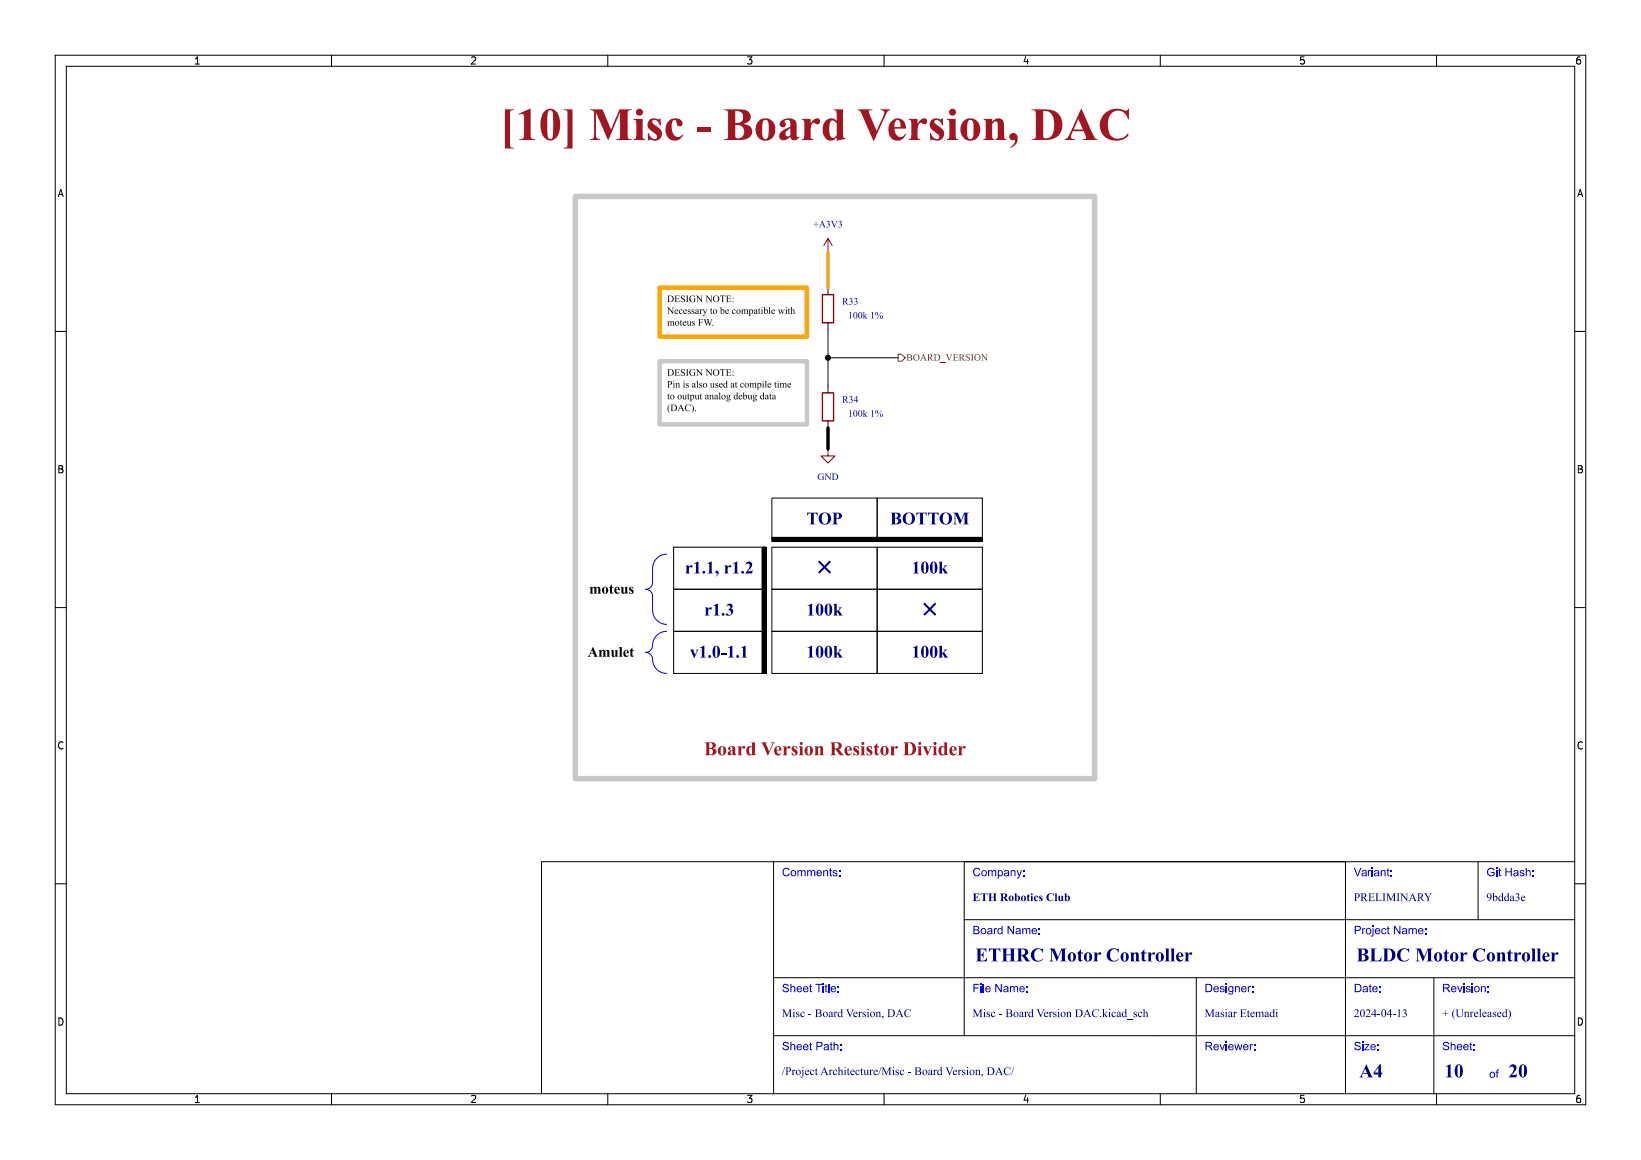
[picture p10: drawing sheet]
<svg xmlns="http://www.w3.org/2000/svg" width="297mm" height="210mm" viewBox="0 0 297 210" stroke-linecap="round" stroke-linejoin="round" font-family="sans-serif">
<defs><g id="words">
<text font-size="8.4" fill="#a21622" x="90.5" y="27.5">[10]Misc- BoardVersion,DAC</text>
<text font-size="3.5" fill="#a21622" x="127.4" y="137.2">BoardVersionResistorDivider</text>
<g font-size="3.5" fill="#00007f">
<text x="176.5" y="174.9">ETHRC Motor Controller</text>
<text x="245.5" y="174.9">BLDC Motor Controller</text>
<text x="246" y="195.9">A4</text>
<text x="261.4" y="196">10</text>
<text x="273" y="196">20</text>
</g>
<g font-size="3.2" fill="#00007f">
<text x="146" y="95.8">TOP</text>
<text x="161.1" y="95.8">BOTTOM</text>
<text x="124" y="104.6">r1.1,r1.2</text>
<text x="165" y="104.6">100k</text>
<text x="127.5" y="112.3">r1.3</text>
<text x="145.9" y="112.3">100k</text>
<text x="124.8" y="119.9">v1.0-1.1</text>
<text x="145.9" y="119.9">100k</text>
<text x="165" y="119.9">100k</text>
</g>
<g font-size="2.7">
<text x="106.6" y="108.5">moteus</text>
<text x="106.3" y="120">Amulet</text>
</g>
<g font-size="2.1" fill="#00f">
<text x="141.5" y="159.2">Comments:</text>
<text x="176" y="159.2">Company:</text>
<text x="245" y="159.2">Variant:</text>
<text x="269" y="159.2">Git Hash:</text>
<text x="176" y="169.7">Board Name:</text>
<text x="245" y="169.7">Project Name:</text>
<text x="141.5" y="180.2">Sheet Title:</text>
<text x="176" y="180.2">File Name:</text>
<text x="218" y="180.2">Designer:</text>
<text x="245" y="180.2">Date:</text>
<text x="261" y="180.2">Revision:</text>
<text x="141.5" y="190.7">Sheet Path:</text>
<text x="218" y="190.7">Reviewer:</text>
<text x="245" y="190.7">Size:</text>
<text x="261" y="190.7">Sheet:</text>
<text x="269.5" y="195.7">of</text>
</g>
<g font-size="2.1" fill="#00007f">
<text x="176" y="163.7">ETH RoboticsClub</text>
<text x="245" y="163.7">PRELIMINARY</text>
<text x="269" y="163.7">9bdda3e</text>
<text x="141.5" y="184.7">Misc - BoardVersion,DAC</text>
<text x="176" y="184.7">Misc - BoardVersionDAC.kicad_sch</text>
<text x="218" y="184.7">MasiarEtemadi</text>
<text x="245" y="184.7">2024-04-13</text>
<text x="261" y="184.7">+ (Unreleased)</text>
<text x="141.5" y="195.2">/ProjectArchitecture/Misc- BoardVersion,DAC/</text>
</g>
<g font-size="1.8">
<text x="35" y="11.9">1</text>
<text x="85" y="11.9">2</text>
<text x="135" y="11.9">3</text>
<text x="185" y="11.9">4</text>
<text x="235" y="11.9">5</text>
<text x="285" y="11.9">6</text>
<text x="10.3" y="35.9">A</text>
<text x="285.3" y="35.9">A</text>
<text x="120.7" y="55.4">DESIGNNOTE:</text>
<text x="120.7" y="57.5">Necessaryto becompatiblewith</text>
<text x="120.7" y="59.7">moteusFW.</text>
<text x="120.7" y="68.7">DESIGNNOTE:</text>
<text x="120.7" y="70.9">Pinis alsousedatcompiletime</text>
<text x="120.7" y="73">to outputanalogdebugdata</text>
<text x="120.7" y="75.1">(DAC).</text>
<text x="10.3" y="85.9">B</text>
<text x="285.3" y="85.9">B</text>
<text x="10.3" y="135.9">C</text>
<text x="285.3" y="135.9">C</text>
<text x="10.3" y="185.9">D</text>
<text x="285.3" y="185.9">D</text>
<text x="35" y="199.9">1</text>
<text x="85" y="199.9">2</text>
<text x="135" y="199.9">3</text>
<text x="185" y="199.9">4</text>
<text x="235" y="199.9">5</text>
<text x="285" y="199.9">6</text>
</g>
<g font-size="1.8" fill="#0000c2">
<text x="147.2" y="41.6">+A3V3</text>
<text x="152.4" y="55.6">R33</text>
<text x="153.5" y="58.1">100k1%</text>
<text x="152.4" y="73.4">R34</text>
<text x="153.5" y="75.9">100k1%</text>
<text x="147.9" y="87.3">GND</text>
</g>
<text font-size="1.8" fill="#725600" x="164" y="65.8">BOARD_VERSION</text>
</g></defs>
<g fill="none" stroke="#000" stroke-width=".18">
<path d="M10 10h277v190h-277zM12 12h273v186h-273zM60 10v2M110 10v2M160 10v2M210 10v2M260 10v2M149.9 52.1v1.2M149.9 58.4v12.7M10 60h2M149.9 76.2v1.3M149.9 64.8h12.7"/>
<path d="M285 60h2M121.9 99.1h16.5v7.6h-16.5zM139.7 90.2h19v7.6h-19zM149.9 81.3h.1M158.7 90.2h19.1v7.6h-19.1zM158.7 99.1h19.1v7.6h-19.1zM10 110h2M121.9 114.3h16.5v7.6h-16.5zM121.9 106.7h16.5v7.6h-16.5zM139.7 106.7h19v7.6h-19zM139.7 114.3h19v7.6h-19zM158.7 114.3h19.1v7.6h-19.1z"/>
<path d="M158.7 106.7h19.1v7.6h-19.1zM285 110h2M140 156v42M174.5 156v31.5M243.5 156v42M267.5 156v10.5M285 156h-187v42M10 160h2M140 177h145M174.5 166.5h110.5M216.5 177v21M259.5 177v21"/>
<path d="M285 160h2M60 198v2M110 198v2M140 187.5h145M160 198v2M210 198v2M260 198v2"/>
</g>
<g fill="#000">
<path d="M130.3 55.7l.3-.1v.6a.39 .39 0 0 1 .6 .2 .39 .39 0 0 1-.5 .5l-.3-.2v-.5h.2v.5a.27 .27 0 0 0 .4-.2 .27 .27 0 0 0-.4-.3h-.2v-.4zM138.1 55.7l.3-.1v.6a.39 .39 0 0 1 .6 .2 .39 .39 0 0 1-.4 .5l-.3-.2v-.5h.1v.5a.27 .27 0 0 0 .4-.2 .27 .27 0 0 0-.4-.3h-.1v-.4zM139.1 55.7l.3-.1v1.1l.1 .1h-.4l.1-.1v-.8zM143 55.7l.3-.1v.6l.2-.2 .2 .1 .2 .7h-.4l.2-.2-.1-.4-.1-.1-.2 .1v.6h.2h-.4l.1-.1v-.8zM121.1 73.3l.2-.1a1.2 1.2 0 0 0 0 1.6l-.3-.2-.2-.5 .1-.5zM125.1 73.2a.92 .92 0 0 1 0 1.6 1.2 1.2 0 0 0 0-1.6zM126 69l.3-.1v1.2l.1 .1h-.4l.1-.1v-.8zM130.1 71.2l.2-.1v1.1l.2 .1h-.4l.1-.1v-.8zM131.3 69l.3-.1v1.1l.1 .1-.2 .1v-.1l-.4 .1-.2-.3v-.2h.2l.1 .3h.3l-.1-.6h-.2l-.1 .3h-.2l.2-.3h.4v-.3zM133.2 71.2l.3-.1v1.1h.1l-.2 .1-.1-.1-.3 .1-.2-.3v-.1h.1l.2 .3 .2-.1-.1-.5h-.1l-.2 .3h-.1l.2-.4h.3v-.3zM134.4 71.2l.3-.1v.5a.39 .39 0 0 1 .6 .3 .39 .39 0 0 1-.5 .4l-.3-.1v-.5h.2v.5a.27 .27 0 0 0 .4-.3 .27 .27 0 0 0-.4-.2h-.2v-.5zM138 71.2l.3-.1v1.1h.1l-.2 .1-.1-.1-.3 .1-.2-.3v-.1h.1l.1 .3 .3-.1-.1-.5h-.1l-.2 .3h-.1l.2-.4h.3v-.3z"/>
<path d="M138.4 69l.3-.1v1.2l.1 .1h-.4l.1-.1v-.8zM137.9 99.1h.8v22.8h-.8zM139.7 97.3h38.1v.7h-38.1zM107.3 117.1l.9 1.8h-.8l.2-.1-.2-.4h-.6l-.1 .4 .2 .1h-.5l.4-.6h.6l-.3-.6-.2 .6h-.1z"/>
<circle cx="137.9" cy="55.7" r=".09"/>
<circle cx="142.3" cy="55.7" r=".09"/>
<circle cx="138.1" cy="69" r=".09"/>
<circle cx="140.8" cy="69" r=".09"/>
</g>
<path d="M148.8 53.3h2.1v5.1h-2.1zM148.8 71.1h2.1v5.1h-2.1z" fill="none" stroke="#840000" stroke-width=".25"/>
<path d="M149.9 43.2l-.8 1.3M149.9 43.2l.7 1.3M149.9 43.2v2.5M149.9 81.3v1.3h1.2l-1.2 1.2-1.3-1.2h1.3" fill="none" stroke="#840000" stroke-width=".18"/>
<path d="M162.6 64.1h.6l.6 .7-.6 .6h-.6z" fill="none" stroke="#725600" stroke-width=".18"/>
<path d="M118.1 102.9v2.5M118.1 108v2.5" fill="none" stroke="#0000c2" stroke-width=".18"/>
<path d="M149.9 77.5v3.8" fill="none" stroke="#000" stroke-width=".61"/>
<path d="M149.9 45.7v6.4" fill="none" stroke="#a29b00" stroke-width=".61"/>
<path d="M119.4 52.1h26.6v8.9h-26.6z" fill="none" stroke="#ffa500" stroke-width=".8"/>
<path d="M119.4 65.4h26.6v11.4h-26.6z" fill="none" stroke="#c8c8c8" stroke-width=".8"/>
<path d="M167.4 109.1l.9 .9 .9-.9 .3 .3-1 .9 1 .9-.3 .3-.9-1-.9 1-.3-.3 .9-.9-.9-.9z" fill="#00007f"/>
<path d="M139.7 99.1h19v7.6h-19z" fill="none" stroke="#000" stroke-width=".18"/>
<path d="M148.3 101.5l.9 .9 1-.9 .2 .2-.9 1 .9 .9-.2 .3-1-1-.9 1-.2-.3 .9-.9-.9-1z" fill="#00007f"/>
<path d="M118.1 110.5a2.56 2.56 0 0 0 2.6 2.5M118.1 105.4a1.28 1.28 0 0 1-1.3 1.3 1.28 1.28 0 0 1 1.3 1.3M120.6 114.3a2.72 2.72 0 0 0-2.6 3l-.4 .6-.8 .2a1.42 1.42 0 0 1 1.4 1.7 2.56 2.56 0 0 0 2.4 2.1M120.7 100.3a2.54 2.54 0 0 0-2.6 2.6" fill="none" stroke="#0000c2" stroke-width=".18"/>
<path d="M137.9 99.1h.8v22.8h-.8zM139.7 97.3h38.1v.7h-38.1z" fill="none" stroke="#000" stroke-width=".18"/>
<path d="M104.1 35.6h94v105.4h-94z" fill="none" stroke="#c8c8c8" stroke-width="1"/>
<circle cx="149.9" cy="64.8" r=".46" fill="#000" stroke="#000" stroke-width=".18"/>
<use href="#words"/>
</svg>
